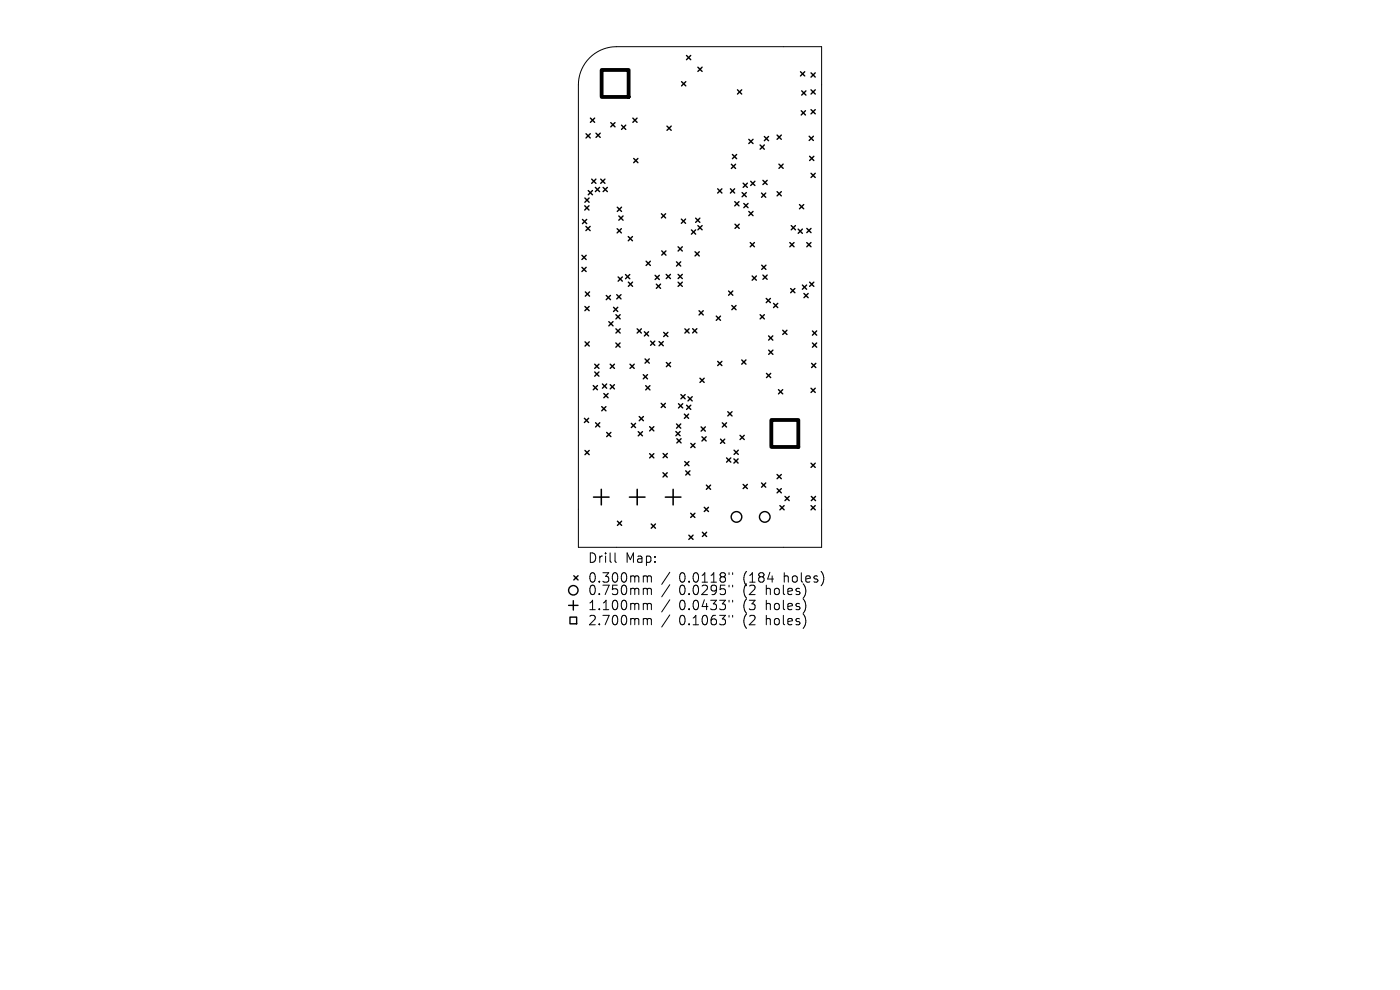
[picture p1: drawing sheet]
<svg xmlns="http://www.w3.org/2000/svg" width="297mm" height="210mm" viewBox="0 0 297 210" stroke-linecap="round" stroke-linejoin="round" font-family="sans-serif">
<defs><g id="words">
<g font-size="2.8">
<text x="124.6" y="119.7">Drill</text>
<text x="132.6" y="119.7">Map:</text>
<text x="124.6" y="123.9">0.300mm</text>
<text x="144.1" y="123.9">0.0118&quot;</text>
<text x="157.8" y="123.9">(184</text>
<text x="166.6" y="123.9">holes)</text>
<text x="124.6" y="126.5">0.750mm</text>
<text x="124.6" y="129.7">1.100mm</text>
<text x="144.1" y="126.5">0.0295&quot;</text>
<text x="144.1" y="129.7">0.0433&quot;</text>
<text x="157.8" y="126.5">(2</text>
<text x="157.8" y="129.7">(3</text>
<text x="162.8" y="126.5">holes)</text>
<text x="162.8" y="129.7">holes)</text>
<text x="124.6" y="132.9">2.700mm</text>
<text x="144.1" y="132.9">0.1063&quot;</text>
<text x="157.8" y="132.9">(2</text>
<text x="162.8" y="132.9">holes)</text>
</g>
</g></defs>
<g fill="none" stroke="#000" stroke-width=".21">
<path d="M125.1 12.3a8.1 8.1 0 0 1 5.7-2.4h43.5v106.2h-51.6v-98.1a8.1 8.1 0 0 1 2.4-5.7zM130.5 117.3v1.7l.3 .3M136.8 122.2h.2l.3 .2M136.8 124.8h.2l.3 .3M136.8 128h.2l.3 .3M136.8 131.2h.2l.3 .3M137.3 122.4l.3-.2 .5 .1 .1 1.2M137.3 122.4v1.1M137.3 125.1v1M137.3 128.3v1M137.3 131.5v1M137.3 125.1l.3-.3 .5 .1 .1 1.2"/>
<path d="M137.3 128.3l.3-.3 .5 .1 .1 1.2M137.3 131.5l.3-.3 .5 .1 .1 1.2M142.1 121.4l-1.7 2.6M142.1 124l-1.7 2.6M142.1 127.2l-1.7 2.6M142.1 130.4l-1.7 2.6M154.7 121.5v.4M154.7 124.1v.4M154.7 127.3v.4M154.7 130.5v.4M155.4 121.5v.4M155.4 124.1v.4"/>
<path d="M155.4 127.3v.4M155.4 130.5v.4"/>
</g>
<g fill="none" stroke="#000" stroke-width=".3">
<path d="M144.6 17.3l.9 .9M145.5 17.3l-.9 .9M145.6 11.8l.9 .9M146.5 11.8l-.9 .9M148.1 14.3l.9 .9M149 14.3l-.9 .9M156.5 19.1l.9 .9M157.4 19.1l-.9 .9M169.8 15.2l.9 .9M170.1 19.3l.9 .9M170.7 15.2l-.9 .9M171 19.3l-.9 .9"/>
<path d="M172.1 15.5l.9 .9M172.1 19.1l.9 .9M173 19.1l-.9 .9M173 15.5l-.9 .9M124.3 28.4l.9 .9M125.2 28.4l-.9 .9M125.3 25.1l.9 .9M125.5 38l.9 .9M126.2 25.1l-.9 .9M126.3 39.8l.9 .9M126.4 38l-.9 .9M126.4 28.2l.9 .9"/>
<path d="M127.2 39.8l-.9 .9M127.3 28.2l-.9 .9M127.4 38l.9 .9M128 39.8l.9 .9M128.3 38l-.9 .9M128.9 39.8l-.9 .9M129.6 26l.9 .9M130.5 26l-.9 .9M131.9 26.6l.9 .9M132.8 26.6l-.9 .9M134.3 25.1l.9 .9M134.4 33.6l.9 .9"/>
<path d="M135.2 25.1l-.9 .9M135.3 33.6l-.9 .9M141.5 26.7l.9 .9M142.4 26.7l-.9 .9M155.1 34.8l.9 .9M155.4 32.8l.9 .9M156 34.8l-.9 .9M156.3 32.8l-.9 .9M157.7 38.9l.9 .9M158.6 38.9l-.9 .9M158.9 29.6l.9 .9M159.3 38.5l.9 .9"/>
<path d="M159.8 29.6l-.9 .9M160.2 38.5l-.9 .9M161.3 30.8l.9 .9M161.9 38.3l.9 .9M162.2 30.8l-.9 .9M162.2 29l.9 .9M162.8 38.3l-.9 .9M163.1 29l-.9 .9M164.9 28.7l.9 .9M165.2 34.8l.9 .9M165.8 28.7l-.9 .9M166.1 34.8l-.9 .9"/>
<path d="M170 23.5l.9 .9M170.9 23.5l-.9 .9M171.7 28.9l.9 .9M171.8 33.2l.9 .9M172.1 23.3l.9 .9M172.1 36.8l.9 .9M172.6 28.9l-.9 .9M172.7 33.2l-.9 .9M173 23.3l-.9 .9M173 36.8l-.9 .9M123.5 54.2l.9 .9M123.5 56.7l.9 .9"/>
<path d="M123.6 46.5l.9 .9M124.1 43.7l.9 .9M124.1 42l.9 .9M124.3 48l.9 .9M124.4 54.2l-.9 .9M124.4 56.7l-.9 .9M124.5 46.5l-.9 .9M124.8 40.4l.9 .9M125 43.7l-.9 .9M125 42l-.9 .9M125.2 48l-.9 .9M125.7 40.4l-.9 .9"/>
<path d="M130.9 48.5l.9 .9M131 44l.9 .9M131.1 58.7l.9 .9M131.3 45.8l.9 .9M131.8 48.5l-.9 .9M131.9 44l-.9 .9M132 58.7l-.9 .9M132.2 45.8l-.9 .9M132.7 58.2l.9 .9M133.3 50.2l.9 .9M133.3 59.8l.9 .9M133.6 58.2l-.9 .9"/>
<path d="M134.2 50.2l-.9 .9M134.2 59.8l-.9 .9M137.1 55.4l.9 .9M138 55.4l-.9 .9M139 58.4l.9 .9M139.9 58.4l-.9 .9M140.3 45.3l.9 .9M140.4 53.2l.9 .9M141.2 45.3l-.9 .9M141.3 53.2l-.9 .9M141.3 58.2l.9 .9M142.2 58.2l-.9 .9"/>
<path d="M143.5 55.5l.9 .9M143.9 52.4l.9 .9M143.9 58.2l.9 .9M143.9 59.9l.9 .9M144.4 55.5l-.9 .9M144.5 46.5l.9 .9M144.8 52.4l-.9 .9M144.8 58.2l-.9 .9M144.8 59.9l-.9 .9M145.4 46.5l-.9 .9M146.7 48.8l.9 .9M147.5 53.4l.9 .9"/>
<path d="M147.6 46.3l.9 .9M147.6 48.8l-.9 .9M148.1 47.9l.9 .9M148.4 53.4l-.9 .9M148.5 46.3l-.9 .9M149 47.9l-.9 .9M152.3 40.1l.9 .9M153.2 40.1l-.9 .9M155 40.1l.9 .9M155.9 40.1l-.9 .9M155.9 42.8l.9 .9M155.9 47.6l.9 .9"/>
<path d="M156.8 42.8l-.9 .9M156.8 47.6l-.9 .9M157.4 40.8l.9 .9M157.8 43.2l.9 .9M158.3 40.8l-.9 .9M158.7 43.2l-.9 .9M158.9 44.9l.9 .9M159.2 51.5l.9 .9M159.6 58.5l.9 .9M159.8 44.9l-.9 .9M160.1 51.5l-.9 .9M160.5 58.5l-.9 .9"/>
<path d="M161.6 41l.9 .9M161.6 56.3l.9 .9M161.9 58.4l.9 .9M162.5 41l-.9 .9M162.5 56.3l-.9 .9M162.8 58.4l-.9 .9M164.9 40.7l.9 .9M165.8 40.7l-.9 .9M167.6 51.5l.9 .9M167.9 47.9l.9 .9M168.5 51.5l-.9 .9M168.8 47.9l-.9 .9"/>
<path d="M169.3 48.6l.9 .9M169.6 43.4l.9 .9M170.2 48.6l-.9 .9M170.5 43.4l-.9 .9M171.2 51.5l.9 .9M171.2 48.5l.9 .9M171.8 59.9l.9 .9M172.1 51.5l-.9 .9M172.1 48.5l-.9 .9M172.7 59.9l-.9 .9M124.1 65l.9 .9M124.1 72.5l.9 .9"/>
<path d="M124.2 61.9l.9 .9M125 65l-.9 .9M125 72.5l-.9 .9M125.1 61.9l-.9 .9M126.2 77.3l.9 .9M126.2 78.9l.9 .9M127.1 77.3l-.9 .9M127.1 78.9l-.9 .9M128.6 62.7l.9 .9M129.2 68.2l.9 .9M129.5 77.3l.9 .9M129.5 62.7l-.9 .9"/>
<path d="M130.1 68.2l-.9 .9M130.2 65.2l.9 .9M130.4 77.3l-.9 .9M130.7 72.8l.9 .9M130.7 66.8l.9 .9M130.7 69.8l.9 .9M130.8 62.5l.9 .9M131.1 65.2l-.9 .9M131.6 72.8l-.9 .9M131.6 66.8l-.9 .9M131.6 69.8l-.9 .9M131.7 62.5l-.9 .9"/>
<path d="M133.7 77.3l.9 .9M134.6 77.3l-.9 .9M135.2 69.8l.9 .9M136.1 69.8l-.9 .9M136.5 79.5l.9 .9M136.7 70.4l.9 .9M136.8 76.1l.9 .9M137.4 79.5l-.9 .9M137.6 70.4l-.9 .9M137.7 76.1l-.9 .9M138 72.4l.9 .9M138.9 72.4l-.9 .9"/>
<path d="M139.2 60.3l.9 .9M139.8 72.5l.9 .9M140.1 60.3l-.9 .9M140.7 72.5l-.9 .9M140.8 70.5l.9 .9M141.4 76.9l.9 .9M141.7 70.5l-.9 .9M142.3 76.9l-.9 .9M145.3 69.8l.9 .9M146.2 69.8l-.9 .9M146.9 69.7l.9 .9M147.8 69.7l-.9 .9"/>
<path d="M148.3 65.9l.9 .9M149.2 65.9l-.9 .9M152 67.1l.9 .9M152.3 76.7l.9 .9M152.9 67.1l-.9 .9M153.2 76.7l-.9 .9M154.6 61.7l.9 .9M155.3 64.8l.9 .9M155.5 61.7l-.9 .9M156.2 64.8l-.9 .9M157.4 76.4l.9 .9M158.3 76.4l-.9 .9"/>
<path d="M161.3 66.8l.9 .9M162.2 66.8l-.9 .9M162.5 63.3l.9 .9M162.6 79.2l.9 .9M163.1 71.3l.9 .9M163.1 74.3l.9 .9M163.4 63.3l-.9 .9M163.5 79.2l-.9 .9M164 71.3l-.9 .9M164 74.3l-.9 .9M164.1 64.4l.9 .9M165 64.4l-.9 .9"/>
<path d="M166.1 70.1l.9 .9M167 70.1l-.9 .9M167.7 61.2l.9 .9M168.6 61.2l-.9 .9M170.2 60.5l.9 .9M170.6 62.3l.9 .9M171.1 60.5l-.9 .9M171.5 62.3l-.9 .9M172.2 77.1l.9 .9M172.4 70.2l.9 .9M172.4 72.8l.9 .9M173.1 77.1l-.9 .9"/>
<path d="M173.3 70.2l-.9 .9M173.3 72.8l-.9 .9M124 88.7l.9 .9M124.1 95.6l.9 .9M124.9 88.7l-.9 .9M125 95.6l-.9 .9M125.9 81.8l.9 .9M126.3 89.7l.9 .9M126.8 81.8l-.9 .9M127.2 89.7l-.9 .9M127.7 86.3l.9 .9M127.8 81.5l.9 .9"/>
<path d="M128.1 83.5l.9 .9M128.6 86.3l-.9 .9M128.7 81.5l-.9 .9M128.7 91.7l.9 .9M129 83.5l-.9 .9M129.5 81.6l.9 .9M129.6 91.7l-.9 .9M130.4 81.6l-.9 .9M133.9 89.8l.9 .9M134.8 89.8l-.9 .9M135.4 91.6l.9 .9M135.6 88.4l.9 .9"/>
<path d="M136.3 91.6l-.9 .9M136.5 88.4l-.9 .9M137 81.8l.9 .9M137.8 90.5l.9 .9M137.8 96.2l.9 .9M137.9 81.8l-.9 .9M138.7 90.5l-.9 .9M138.7 96.2l-.9 .9M140.3 85.6l.9 .9M140.7 96.2l.9 .9M141.2 85.6l-.9 .9M141.6 96.2l-.9 .9"/>
<path d="M143.4 91.5l.9 .9M143.5 89.9l.9 .9M143.6 93.1l.9 .9M143.9 85.6l.9 .9M144.3 91.5l-.9 .9M144.4 89.9l-.9 .9M144.5 83.7l.9 .9M144.5 93.1l-.9 .9M144.8 85.6l-.9 .9M145.2 87.8l.9 .9M145.3 97.9l.9 .9M145.4 83.7l-.9 .9"/>
<path d="M145.5 99.9l.9 .9M145.7 86l.9 .9M146 84.2l.9 .9M146.1 87.8l-.9 .9M146.2 97.9l-.9 .9M146.4 99.9l-.9 .9M146.6 86l-.9 .9M146.6 94.1l.9 .9M146.9 84.2l-.9 .9M147.5 94.1l-.9 .9M148.5 80.2l.9 .9M148.7 90.6l.9 .9"/>
<path d="M148.9 92.6l.9 .9M149.4 80.2l-.9 .9M149.6 90.6l-.9 .9M149.8 92.6l-.9 .9M152.9 93.2l.9 .9M153.2 89.7l.9 .9M153.8 93.2l-.9 .9M154.1 89.7l-.9 .9M154.1 97.1l.9 .9M154.4 87.3l.9 .9M155 97.1l-.9 .9M155.3 87.3l-.9 .9"/>
<path d="M155.7 97.3l.9 .9M155.7 95.5l.9 .9M156.6 97.3l-.9 .9M156.6 95.5l-.9 .9M157 92.3l.9 .9M157.9 92.3l-.9 .9M165.2 82.7l.9 .9M166.1 82.7l-.9 .9M172.1 82.4l.9 .9M172.1 98.3l.9 .9M173 82.4l-.9 .9M173 98.3l-.9 .9"/>
<path d="M131 110.6l.9 .9M131.9 110.6l-.9 .9M138.2 111.2l.9 .9M139.1 111.2l-.9 .9M140.6 100.3l.9 .9M141.5 100.3l-.9 .9M146.1 113.5l.9 .9M146.5 108.9l.9 .9M147 113.5l-.9 .9M147.4 108.9l-.9 .9M149 112.9l.9 .9M149.4 107.6l.9 .9"/>
<path d="M149.9 102.9l.9 .9M149.9 112.9l-.9 .9M150.3 107.6l-.9 .9M150.8 102.9l-.9 .9M157.7 102.8l.9 .9M158.6 102.8l-.9 .9M161.6 102.5l.9 .9M162.5 102.5l-.9 .9M164.9 100.7l.9 .9M164.9 103.7l.9 .9M165.5 107.3l.9 .9M165.8 100.7l-.9 .9"/>
<path d="M165.8 103.7l-.9 .9M166.4 107.3l-.9 .9M166.5 105.3l.9 .9M167.4 105.3l-.9 .9M172.1 107.3l.9 .9M172.1 105.3l.9 .9M173 107.3l-.9 .9M173 105.3l-.9 .9M120.6 128.4h2M120.9 130.9h1.4v1.4h-1.4zM121.6 127.4v2M121.7 122.1l.9 .9"/>
<path d="M122.6 122.1l-.9 .9"/>
<circle cx="156.2" cy="109.7" r="1.13"/>
<circle cx="162.2" cy="109.7" r="1.13"/>
<circle cx="121.6" cy="125.2" r="1"/>
</g>
<path d="M125.9 105.5h3.3M127.6 103.8v3.3M133.5 105.5h3.3M135.2 103.8v3.3M141.2 105.5h3.3M142.8 103.8v3.3" fill="none" stroke="#000" stroke-width=".33"/>
<path d="M127.6 14.8h5.8v5.8h-5.8zM163.6 89.1h5.8v5.7h-5.8z" fill="none" stroke="#000" stroke-width=".81"/>
<use href="#words"/>
</svg>
